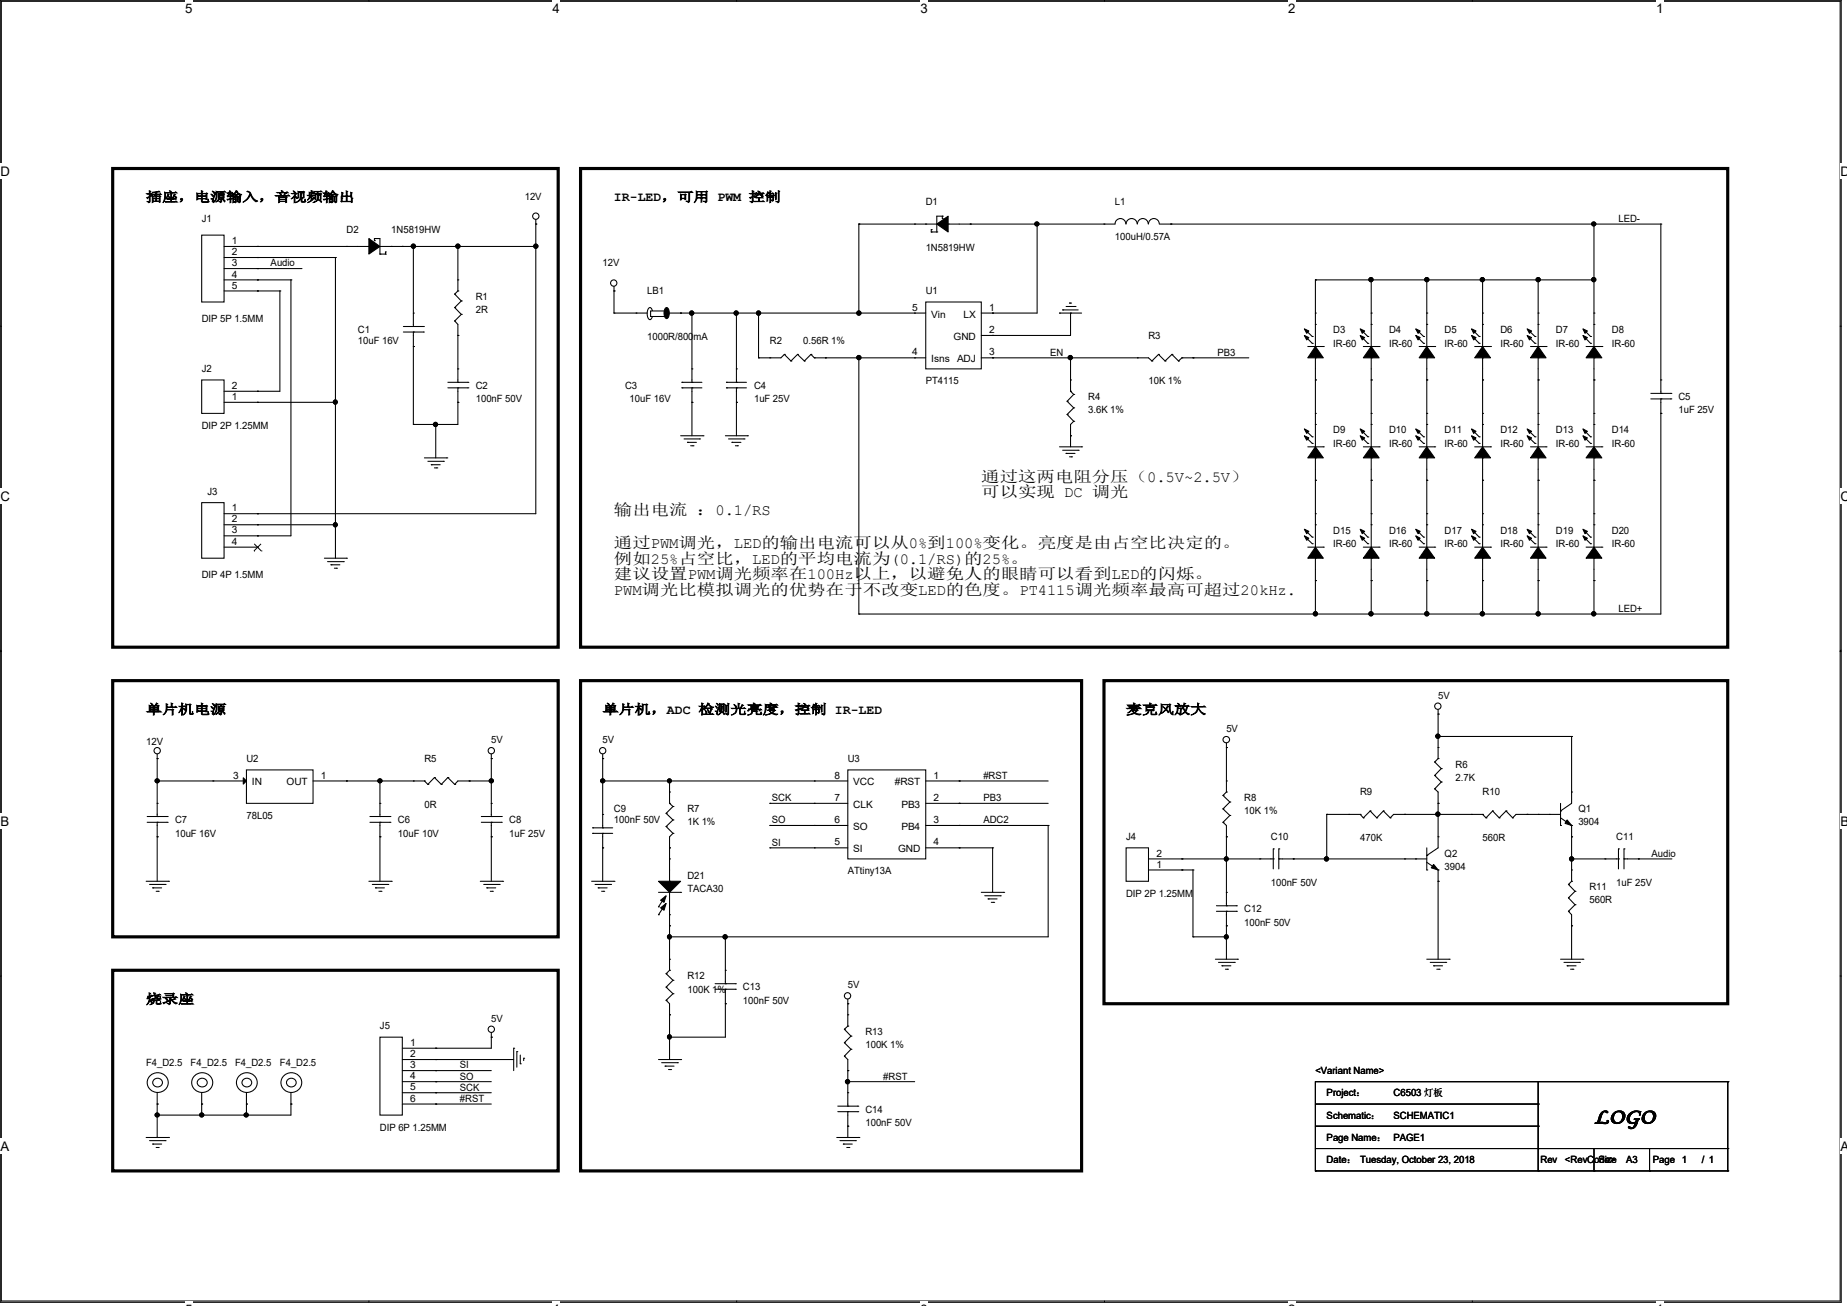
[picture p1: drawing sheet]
<svg xmlns="http://www.w3.org/2000/svg" width="594mm" height="420mm" viewBox="0 0 594 420" stroke-linecap="round" stroke-linejoin="round" font-family="sans-serif">
<defs><g id="words">
<text font-size="6.8" x="512.6" y="361.2">LOGO</text>
<g font-size="5">
<text x="315.6" y="154.9">通过这两电阻分压（0.5V~2.5V）</text>
<text x="315.6" y="159.8">可以实现 DC 调光</text>
<text x="197.4" y="165.6">输出电流 ：0.1/RS</text>
<text x="197.4" y="176.3">通过PWM调光，LED的输出电流可以从0%到100%变化。亮度是由占空比决定的。</text>
<text x="197.4" y="181.3">例如25%占空比，LED的平均电流为(0.1/RS)的25%。</text>
<text x="197.4" y="191.3">PWM调光比模拟调光的优势在于不改变LED的色度。PT4115调光频率最高可超过20kHz.</text>
<text x="197.4" y="186.3">建议设置PWM调光频率在100Hz以上，以避免人的眼睛可以看到LED的闪烁。</text>
</g>
<g font-size="4.2">
<text x="59.5" y="4.1">5</text>
<text x="177.7" y="4.1">4</text>
<text x="296" y="4.1">3</text>
<text x="414.3" y="4.1">2</text>
<text x="532.6" y="4.1">1</text>
<text x=".2" y="56.6">D</text>
<text x="591.8" y="56.6">D</text>
<text x="47" y="64.8">插座，电源输入，音视频输出</text>
<text x="197.4" y="64.8">IR-LED，可用 PWM 控制</text>
<text x=".2" y="161">C</text>
<text x="591.8" y="161">C</text>
<text x="47" y="229.5">单片机电源</text>
<text x="193.8" y="229.5">单片机，ADC 检测光亮度，控制 IR-LED</text>
<text x="362.1" y="229.5">麦克风放大</text>
<text x=".2" y="265.5">B</text>
<text x="591.8" y="265.5">B</text>
<text x="47" y="322.7">烧录座</text>
<text x=".2" y="370">A</text>
<text x="591.8" y="370">A</text>
</g>
<g font-size="3.2">
<text x="168.7" y="64.2">12V</text>
<text x="297.7" y="66">D1</text>
<text x="358.5" y="66">L1</text>
<text x="64.9" y="71.4">J1</text>
<text x="520.4" y="71.4">LED-</text>
<text x="111.4" y="74.9">D2</text>
<text x="125.8" y="74.9">1N5819HW</text>
<text x="358.5" y="77">100uH/0.57A</text>
<text x="74.6" y="78.5">1</text>
<text x="74.6" y="82">2</text>
<text x="297.7" y="80.7">1N5819HW</text>
<text x="74.6" y="85.6">3</text>
<text x="74.6" y="89.2">4</text>
<text x="87" y="85.7">Audio</text>
<text x="193.8" y="85.7">12V</text>
<text x="74.6" y="92.8">5</text>
<text x="208.1" y="94.7">LB1</text>
<text x="297.7" y="94.7">U1</text>
<text x="153" y="96.4">R1</text>
<text x="153" y="100.8">2R</text>
<text x="293.4" y="99.9">5</text>
<text x="318.1" y="99.9">1</text>
<text x="64.9" y="103.5">DIP 5P 1.5MM</text>
<text x="115.1" y="107.2">C1</text>
<text x="299.5" y="102.1">Vin</text>
<text x="309.9" y="102.1">LX</text>
<text x="318.1" y="107.1">2</text>
<text x="428.7" y="107.2">D3</text>
<text x="446.7" y="107.2">D4</text>
<text x="464.5" y="107.2">D5</text>
<text x="482.5" y="107.2">D6</text>
<text x="500.4" y="107.2">D7</text>
<text x="518.3" y="107.2">D8</text>
<text x="115.1" y="110.7">10uF 16V</text>
<text x="208.1" y="109.3">1000R/800mA</text>
<text x="247.6" y="110.7">R2</text>
<text x="258.3" y="110.7">0.56R 1%</text>
<text x="306.7" y="109.3">GND</text>
<text x="369.3" y="109">R3</text>
<text x="428.7" y="111.4">IR-60</text>
<text x="446.7" y="111.4">IR-60</text>
<text x="464.5" y="111.4">IR-60</text>
<text x="482.5" y="111.4">IR-60</text>
<text x="500.4" y="111.4">IR-60</text>
<text x="518.3" y="111.4">IR-60</text>
<text x="64.9" y="119.7">J2</text>
<text x="293.4" y="114.3">4</text>
<text x="299.5" y="116.5">Isns</text>
<text x="307.8" y="116.5">ADJ</text>
<text x="318.1" y="114.3">3</text>
<text x="337.7" y="114.4">EN</text>
<text x="391.5" y="114.4">PB3</text>
<text x="74.6" y="125.1">2</text>
<text x="153" y="125.1">C2</text>
<text x="201" y="125.1">C3</text>
<text x="242.5" y="125.1">C4</text>
<text x="297.7" y="123.6">PT4115</text>
<text x="369.3" y="123.6">10K 1%</text>
<text x="74.6" y="128.6">1</text>
<text x="153" y="129.4">100nF 50V</text>
<text x="202.4" y="129.4">10uF 16V</text>
<text x="242.5" y="129.4">1uF 25V</text>
<text x="349.9" y="128.7">R4</text>
<text x="539.7" y="128.7">C5</text>
<text x="64.9" y="137.9">DIP 2P 1.25MM</text>
<text x="349.9" y="132.9">3.6K 1%</text>
<text x="539.7" y="132.9">1uF 25V</text>
<text x="428.7" y="139.4">D9</text>
<text x="428.7" y="143.7">IR-60</text>
<text x="446.7" y="139.4">D10</text>
<text x="446.7" y="143.7">IR-60</text>
<text x="464.5" y="139.4">D11</text>
<text x="464.5" y="143.7">IR-60</text>
<text x="482.5" y="139.4">D12</text>
<text x="482.5" y="143.7">IR-60</text>
<text x="500.4" y="139.4">D13</text>
<text x="500.4" y="143.7">IR-60</text>
<text x="518.3" y="139.4">D14</text>
<text x="518.3" y="143.7">IR-60</text>
<text x="66.7" y="159.1">J3</text>
<text x="74.6" y="164.4">1</text>
<text x="74.6" y="168">2</text>
<text x="74.6" y="171.5">3</text>
<text x="428.7" y="171.6">D15</text>
<text x="446.7" y="171.6">D16</text>
<text x="464.5" y="171.6">D17</text>
<text x="482.5" y="171.6">D18</text>
<text x="500.4" y="171.6">D19</text>
<text x="518.3" y="171.6">D20</text>
<text x="74.6" y="175.2">4</text>
<text x="428.7" y="175.9">IR-60</text>
<text x="446.7" y="175.9">IR-60</text>
<text x="464.5" y="175.9">IR-60</text>
<text x="482.5" y="175.9">IR-60</text>
<text x="500.4" y="175.9">IR-60</text>
<text x="518.3" y="175.9">IR-60</text>
<text x="64.9" y="185.9">DIP 4P 1.5MM</text>
<text x="520.4" y="196.8">LED+</text>
<text x="462.4" y="224.6">5V</text>
<text x="47" y="239.7">12V</text>
<text x="158" y="238.9">5V</text>
<text x="193.8" y="238.9">5V</text>
<text x="394.4" y="235.4">5V</text>
<text x="79.2" y="245">U2</text>
<text x="136.5" y="245">R5</text>
<text x="272.6" y="245">U3</text>
<text x="74.9" y="250.4">3</text>
<text x="103.2" y="250.4">1</text>
<text x="268.3" y="250.4">8</text>
<text x="300.2" y="250.4">1</text>
<text x="316.2" y="250.4">#RST</text>
<text x="468.1" y="246.8">R6</text>
<text x="468.1" y="251.1">2.7K</text>
<text x="81" y="252.6">IN</text>
<text x="92.1" y="252.6">OUT</text>
<text x="248.2" y="257.6">SCK</text>
<text x="268.3" y="257.6">7</text>
<text x="274.4" y="252.6">VCC</text>
<text x="287.8" y="252.6">#RST</text>
<text x="300.2" y="257.6">2</text>
<text x="316.2" y="257.6">PB3</text>
<text x="400.1" y="257.6">R8</text>
<text x="437.4" y="255.8">R9</text>
<text x="476.7" y="255.8">R10</text>
<text x="79.2" y="263.3">78L05</text>
<text x="136.5" y="259.8">0R</text>
<text x="197.4" y="261.2">C9</text>
<text x="221.1" y="261.2">R7</text>
<text x="274.4" y="259.8">CLK</text>
<text x="289.9" y="259.8">PB3</text>
<text x="400.1" y="261.9">10K 1%</text>
<text x="507.5" y="261.2">Q1</text>
<text x="56.3" y="264.8">C7</text>
<text x="56.3" y="269.1">10uF 16V</text>
<text x="127.9" y="264.8">C6</text>
<text x="127.9" y="269.1">10uF 10V</text>
<text x="163.7" y="264.8">C8</text>
<text x="163.7" y="269.1">1uF 25V</text>
<text x="197.4" y="264.8">100nF 50V</text>
<text x="221.1" y="265.4">1K 1%</text>
<text x="248.2" y="264.8">SO</text>
<text x="268.3" y="264.7">6</text>
<text x="274.4" y="266.9">SO</text>
<text x="289.9" y="266.9">PB4</text>
<text x="300.2" y="264.7">3</text>
<text x="316.2" y="264.8">ADC2</text>
<text x="507.5" y="265.4">3904</text>
<text x="248.2" y="271.9">SI</text>
<text x="268.3" y="271.9">5</text>
<text x="274.4" y="274.1">SI</text>
<text x="288.8" y="274.1">GND</text>
<text x="300.2" y="271.9">4</text>
<text x="362.1" y="270.1">J4</text>
<text x="371.8" y="275.4">2</text>
<text x="408.7" y="270.1">C10</text>
<text x="437.4" y="270.5">470K</text>
<text x="464.5" y="275.5">Q2</text>
<text x="476.7" y="270.5">560R</text>
<text x="519.7" y="270.1">C11</text>
<text x="531.1" y="275.5">Audio</text>
<text x="272.6" y="281.2">ATtiny13A</text>
<text x="371.8" y="279">1</text>
<text x="464.5" y="279.8">3904</text>
<text x="221.1" y="282.6">D21</text>
<text x="221.1" y="286.9">TACA30</text>
<text x="408.7" y="284.8">100nF 50V</text>
<text x="511.1" y="286.3">R11</text>
<text x="519.7" y="284.8">1uF 25V</text>
<text x="362.1" y="288.4">DIP 2P 1.25MM</text>
<text x="400.1" y="293.4">C12</text>
<text x="511.1" y="290.5">560R</text>
<text x="400.1" y="297.7">100nF 50V</text>
<text x="221.1" y="314.9">R12</text>
<text x="272.6" y="317.8">5V</text>
<text x="221.1" y="319.2">100K 1%</text>
<text x="238.9" y="318.4">C13</text>
<text x="238.9" y="322.7">100nF 50V</text>
<text x="158" y="328.5">5V</text>
<text x="122.2" y="331">J5</text>
<text x="278.3" y="332.8">R13</text>
<text x="131.9" y="336.3">1</text>
<text x="131.9" y="339.9">2</text>
<text x="278.3" y="337.1">100K 1%</text>
<text x="47" y="342.8">F4_D2.5</text>
<text x="61.3" y="342.8">F4_D2.5</text>
<text x="75.6" y="342.8">F4_D2.5</text>
<text x="90" y="342.8">F4_D2.5</text>
<text x="131.9" y="343.5">3</text>
<text x="131.9" y="347">4</text>
<text x="147.9" y="343.6">SI</text>
<text x="147.9" y="347.1">SO</text>
<text x="284" y="347.1">#RST</text>
<text x="423" y="345.4">&lt;Variant Name&gt;</text>
<text x="131.9" y="350.6">5</text>
<text x="147.9" y="350.7">SCK</text>
<text x="426.6" y="352.5">Project：</text>
<text x="448.1" y="352.5">C6503 灯板</text>
<text x="131.9" y="354.2">6</text>
<text x="147.9" y="354.3">#RST</text>
<text x="278.3" y="357.9">C14</text>
<text x="426.6" y="359.7">Schematic：</text>
<text x="448.1" y="359.7">SCHEMATIC1</text>
<text x="122.2" y="363.6">DIP 6P 1.25MM</text>
<text x="278.3" y="362.1">100nF 50V</text>
<text x="426.6" y="366.8">Page Name：</text>
<text x="448.1" y="366.8">PAGE1</text>
<text x="426.6" y="374">Date： Tuesday, October 23, 2018</text>
<text x="495.4" y="374">Rev</text>
<text x="503.2" y="374">&lt;RevCode&gt;</text>
<text x="514" y="374">Size</text>
<text x="523" y="374">A3</text>
<text x="531.5" y="374">Page 1</text>
<text x="547.3" y="374">/ 1</text>
</g>
</g></defs>
<path d="M.1 .1h592v418.7h-592zM.4 .4h591.3v417.9h-591.3z" fill="none" stroke="#000" stroke-width=".34"/>
<g fill="#fff">
<path d="M59.5 .3h2.4v4.8h-2.4z"/>
<path d="M59.5 418.5h2.4v1.5h-2.4z"/>
</g>
<path d="M118.6 .1v.3M118.6 418.3v.4" fill="none" stroke="#000" stroke-width=".34"/>
<g fill="#fff">
<path d="M177.7 .3h2.4v4.8h-2.4z"/>
<path d="M177.7 418.5h2.4v1.5h-2.4z"/>
</g>
<path d="M236.9 .1v.3M236.9 418.3v.4" fill="none" stroke="#000" stroke-width=".34"/>
<g fill="#fff">
<path d="M296 .3h2.4v4.8h-2.4z"/>
<path d="M296 418.5h2.4v1.5h-2.4z"/>
</g>
<path d="M355.2 .1v.3M355.2 418.3v.4" fill="none" stroke="#000" stroke-width=".34"/>
<g fill="#fff">
<path d="M414.3 .3h2.3v4.8h-2.3z"/>
<path d="M414.3 418.5h2.3v1.5h-2.3z"/>
</g>
<path d="M473.5 .1v.3M473.5 418.3v.4" fill="none" stroke="#000" stroke-width=".34"/>
<g fill="#fff">
<path d="M532.6 .3h2.3v4.8h-2.3z"/>
<path d="M532.6 418.5h2.3v1.5h-2.3z"/>
<path d="M.2 52.7h3v4.8h-3z"/>
<path d="M591.8 52.7h2.2v4.8h-2.2z"/>
<path d="M.2 157.1h3v4.9h-3z"/>
<path d="M591.8 157.1h2.2v4.9h-2.2z"/>
</g>
<path d="M.1 104.9h.3M591.7 104.9h.4" fill="none" stroke="#000" stroke-width=".34"/>
<g fill="#fff">
<path d="M.2 261.6h2.8v4.8h-2.8z"/>
<path d="M591.8 261.6h2.2v4.8h-2.2z"/>
</g>
<path d="M.1 209.4h.3M591.7 209.4h.4" fill="none" stroke="#000" stroke-width=".34"/>
<path d="M.3 209.2l.1 .2-.1 .1zM591.7 209.4l.2-.2v.3z" fill="#000" stroke="#000" stroke-width=".32"/>
<g fill="#fff">
<path d="M.2 366.1h2.8v4.8h-2.8z"/>
<path d="M591.8 366.1h2.2v4.8h-2.2z"/>
</g>
<g fill="none" stroke="#000" stroke-width=".34">
<path d="M172.3 70.6v1.5M294.1 72.1h7.1M303 70.3v-.8h-1.8v5.1h-1.7v-.8M304.9 72.1h7.1M362 72a1.74 1.74 0 0 0-1.7-1.7 1.74 1.74 0 0 0-1.7 1.7l-3.6 .1M362.1 72a1.78 1.78 0 0 1 1.8-1.7 1.78 1.78 0 0 1 1.8 1.7M365.8 72a1.74 1.74 0 0 1 1.7-1.7 1.74 1.74 0 0 1 1.7 1.7M369.3 72a1.74 1.74 0 0 1 1.8-1.7 1.74 1.74 0 0 1 1.7 1.7M372.9 72.1h3.6M147.2 90v3.6l-1 1 2.1 2.2-2.1 2.1 2.1 2.2-2.1 2.1 1 1.1v3.6M197.4 92.1v1.5M208.7 99l.3-.1a2.58 2.58 0 0 1 0 3.9 2.68 2.68 0 0 1-.3-3.8z"/>
<path d="M341.7 99.7h5M342.8 98.6h2.9M343.9 97.5h.7M236.8 118.6v4.3M247.6 115.1h3.5l1.1-1.1 2.1 2.1 2.2-2.1 2.2 2.1 2.1-2.1 1.1 1.1h3.5M340.7 100.7h7.1M419.8 108.2l2.2 2.2M419.8 106.1l2.2 2.1M420.5 111.4h5M423 100.7v10.7M423 115.1v7.1M491.4 108.2l2.2 2.2"/>
<path d="M491.4 106.1l2.2 2.1M492.2 111.4h5M494.6 100.7v10.7M494.6 115.1v7.1M509.4 108.2l2.1 2.2M509.4 106.1l2.1 2.1M510 111.4h5.1M512.6 100.7v10.7M512.6 115.1v7.1M64.9 122.2h7.2v10.7h-7.2zM72.1 129.4h10.7M72.1 125.8h10.7"/>
<path d="M233.6 124.7h6.4M233.6 122.9h6.4M236.8 124.7v4.7M419.8 138.3l2.2 2.2M423 132.9v10.8M491.4 138.3l2.2 2.2M494.6 132.9v10.8M136.5 147.2h7.2M137.6 148.3h5M138.7 149.4h2.9M139.7 150.5h.8M218.9 140.1h7.2"/>
<path d="M220 141.1h5M221.1 142.2h2.8M222.1 143.3h.7M233.3 140.1h7.1M234.3 141.1h5M235.4 142.2h2.9M236.5 143.3h.7M340.7 143.7h7.1M341.7 144.8h5M342.8 145.8h2.9M343.9 146.9h.7M419.8 140.5l2.2 2.1"/>
<path d="M420.5 143.7h5M423 147.2v7.2M491.4 140.5l2.2 2.1M492.2 143.7h5M494.6 147.2v7.2M104.3 179.5h7.1M419.8 172.7l2.2 2.1M419.8 170.5l2.2 2.2M420.5 175.9h5M423 165.2v10.7M423 179.5v7.2M473.5 172.7l2.2 2.1"/>
<path d="M473.5 170.5l2.2 2.2M474.2 175.9h5.1M476.8 165.2v10.7M476.8 179.5v7.2M105.3 180.6h5.1M106.4 181.6h2.9M107.5 182.7h.7M394.4 238.9v1.5M462.4 228.2v1.4M50.5 242.5v1.4M50.5 258.3v4.3M158 242.5v1.4"/>
<path d="M158 258.3v4.3M193.8 242.5v1.4M261.9 251.1h10.7M261.9 258.3h10.7M272.6 247.6h25.1v28.6h-25.1zM297.7 251.1h10.7M297.7 258.3h10.7M47.3 264.4h6.5M47.3 262.6h6.5M50.5 264.4v4.7M154.8 264.4h6.4M154.8 262.6h6.4"/>
<path d="M158 264.4v4.7M261.9 265.4h10.7M261.9 272.6h10.7M297.7 265.4h10.7M297.7 272.6h10.7M405.1 276.2h4.3M409.4 273v6.4M411.2 276.2h4.7M411.2 273v6.4M47 283.4h7.2M48.1 284.4h5M49.1 285.5h2.9"/>
<path d="M50.2 286.6h.7M118.6 283.4h7.2M119.7 284.4h5M120.7 285.5h2.9M121.8 286.6h.7M154.4 283.4h7.2M155.5 284.4h5M156.5 285.5h2.9M157.6 286.6h.7M190.2 283.4h7.2M191.3 284.4h5M192.4 285.5h2.8"/>
<path d="M193.5 286.6h.6M315.6 286.9h7.1M316.7 288h4.9M317.8 289.1h2.8M318.8 290.2h.7M.1 313.9h.3M390.8 308.4h7.1M391.8 309.5h5.1M392.9 310.6h2.9M394 311.7h.7M458.8 308.4h7.2M459.9 309.5h5"/>
<path d="M461 310.6h2.9M462 311.7h.8M501.8 308.4h7.2M502.9 309.5h5M503.9 310.6h2.9M505 311.7h.8M591.7 313.9h.4M158 332.1v1.4M165.2 337.1v7.2M166.2 338.2v5M167.3 339.3v2.8M272.6 321.3v1.4"/>
<path d="M62.6 345.9a3.3 3.3 0 0 1 5.3 .5 3.3 3.3 0 0 1-2.2 4.8 3.2 3.2 0 0 1-3.6-1.5 3.2 3.2 0 0 1 .5-3.8zM63.7 347.3a1.5 1.5 0 0 1 2.3-.3 1.5 1.5 0 0 1 0 2.2 1.51 1.51 0 0 1-2 0 1.51 1.51 0 0 1-.3-1.9zM64.9 351.4v3.6M168.4 340.3v.7M211.8 340.7h7.1M212.8 341.7h5M213.9 342.8h2.8M215 343.9h.6M423 347.8h132.6v28.7h-132.6zM423 355h71.6M494.6 347.8v28.7M47 365.8h7.2"/>
<path d="M48.1 366.8h5M49.1 367.9h2.9M50.2 369h.7M269.1 365.8h7.1M270.1 366.8h5M271.2 367.9h2.9M272.3 369h.7M423 369.3h132.6M423 362.1h71.6M512.6 369.3v7.2M530.4 369.3v7.2"/>
<circle cx="172.3" cy="69.5" r="1.02"/>
<circle cx="197.4" cy="91" r="1.02"/>
<circle cx="394.4" cy="237.8" r="1.04"/>
<circle cx="462.4" cy="227.1" r="1.02"/>
<circle cx="50.5" cy="241.4" r="1.02"/>
<circle cx="158" cy="241.4" r="1.02"/>
<circle cx="193.8" cy="241.4" r="1.02"/>
<circle cx="158" cy="331" r="1.02"/>
<circle cx="272.5" cy="320.2" r="1.02"/>
</g>
<path d="M36.2 54.2h143.3v153.9h-143.3zM186.7 54.2h368.9v153.9h-368.9zM36.2 218.9h143.3v82.3h-143.3zM186.7 218.9h161.1v157.6h-161.1zM355 218.9h200.6v103.8h-200.6zM36.2 312h143.3v64.5h-143.3z" fill="none" stroke="#000" stroke-width="1"/>
<g fill="#000">
<circle cx="172.3" cy="72.1" r=".17"/>
<circle cx="294.1" cy="72.1" r=".17"/>
<circle cx="297.7" cy="72.1" r=".17"/>
<circle cx="299.5" cy="73.8" r=".17"/>
<circle cx="299.5" cy="74.6" r=".17"/>
<circle cx="301.2" cy="74.6" r=".17"/>
<circle cx="303" cy="69.5" r=".17"/>
<circle cx="303" cy="70.3" r=".17"/>
<circle cx="304.9" cy="72.1" r=".17"/>
<circle cx="312" cy="72.1" r=".17"/>
<circle cx="355" cy="72.1" r=".17"/>
<circle cx="376.5" cy="72.1" r=".17"/>
<circle cx="146.2" cy="98.9" r=".17"/>
<circle cx="146.2" cy="94.6" r=".17"/>
<circle cx="147.2" cy="93.6" r=".17"/>
<circle cx="147.2" cy="90" r=".17"/>
<circle cx="148.3" cy="96.8" r=".17"/>
<circle cx="197.4" cy="93.6" r=".17"/>
<circle cx="341.7" cy="99.7" r=".17"/>
<circle cx="343.9" cy="97.5" r=".17"/>
<circle cx="345.7" cy="98.6" r=".17"/>
<circle cx="146.2" cy="103.2" r=".17"/>
<circle cx="147.2" cy="107.9" r=".17"/>
<circle cx="148.3" cy="101.1" r=".17"/>
<circle cx="236.8" cy="118.6" r=".17"/>
<circle cx="247.6" cy="115.1" r=".17"/>
<circle cx="252.2" cy="114" r=".17"/>
<circle cx="254.3" cy="116.1" r=".17"/>
<circle cx="256.5" cy="114" r=".17"/>
<circle cx="258.7" cy="116.1" r=".17"/>
<circle cx="260.8" cy="114" r=".17"/>
<circle cx="261.9" cy="115.1" r=".17"/>
<circle cx="265.4" cy="115.1" r=".17"/>
<circle cx="340.7" cy="100.7" r=".17"/>
<circle cx="422" cy="108.2" r=".17"/>
<circle cx="422" cy="110.4" r=".17"/>
<circle cx="423" cy="100.7" r=".17"/>
<circle cx="423" cy="115.1" r=".17"/>
<circle cx="423" cy="104.3" r=".17"/>
<circle cx="425.5" cy="111.4" r=".17"/>
<circle cx="493.6" cy="108.2" r=".17"/>
<circle cx="493.6" cy="110.4" r=".17"/>
<circle cx="494.6" cy="115.1" r=".17"/>
<circle cx="494.6" cy="104.3" r=".17"/>
<circle cx="494.6" cy="100.7" r=".17"/>
<circle cx="497.2" cy="111.4" r=".17"/>
<circle cx="511.5" cy="110.4" r=".17"/>
<circle cx="511.5" cy="108.2" r=".17"/>
<circle cx="512.6" cy="115.1" r=".17"/>
<circle cx="512.6" cy="100.7" r=".17"/>
<circle cx="512.6" cy="104.3" r=".17"/>
<circle cx="515.1" cy="111.4" r=".17"/>
<circle cx="82.8" cy="125.8" r=".17"/>
<circle cx="82.8" cy="129.4" r=".17"/>
<circle cx="233.6" cy="122.9" r=".17"/>
<circle cx="233.6" cy="124.7" r=".17"/>
<circle cx="236.8" cy="124.7" r=".17"/>
<circle cx="236.8" cy="129.4" r=".17"/>
<circle cx="236.8" cy="122.9" r=".17"/>
<circle cx="423" cy="122.2" r=".17"/>
<circle cx="423" cy="136.5" r=".17"/>
<circle cx="423" cy="132.9" r=".17"/>
<circle cx="494.6" cy="122.2" r=".17"/>
<circle cx="494.6" cy="136.5" r=".17"/>
<circle cx="494.6" cy="132.9" r=".17"/>
<circle cx="512.6" cy="122.2" r=".17"/>
<circle cx="138.7" cy="149.4" r=".17"/>
<circle cx="140.5" cy="150.5" r=".17"/>
<circle cx="142.6" cy="148.3" r=".17"/>
<circle cx="143.7" cy="147.2" r=".17"/>
<circle cx="221.1" cy="142.2" r=".17"/>
<circle cx="222.8" cy="143.3" r=".17"/>
<circle cx="225" cy="141.1" r=".17"/>
<circle cx="226.1" cy="140.1" r=".17"/>
<circle cx="235.4" cy="142.2" r=".17"/>
<circle cx="237.2" cy="143.3" r=".17"/>
<circle cx="239.3" cy="141.1" r=".17"/>
<circle cx="240.4" cy="140.1" r=".17"/>
<circle cx="342.8" cy="145.8" r=".17"/>
<circle cx="344.6" cy="146.9" r=".17"/>
<circle cx="346.7" cy="144.8" r=".17"/>
<circle cx="347.8" cy="143.7" r=".17"/>
<circle cx="422" cy="142.6" r=".17"/>
<circle cx="422" cy="140.5" r=".17"/>
<circle cx="423" cy="147.2" r=".17"/>
<circle cx="423" cy="154.4" r=".17"/>
<circle cx="425.5" cy="143.7" r=".17"/>
<circle cx="493.6" cy="142.6" r=".17"/>
<circle cx="493.6" cy="140.5" r=".17"/>
<circle cx="494.6" cy="147.2" r=".17"/>
<circle cx="494.6" cy="154.4" r=".17"/>
<circle cx="497.2" cy="143.7" r=".17"/>
<circle cx="111.4" cy="179.5" r=".17"/>
<circle cx="422" cy="174.8" r=".17"/>
<circle cx="422" cy="172.7" r=".17"/>
<circle cx="423" cy="165.2" r=".17"/>
<circle cx="423" cy="179.5" r=".17"/>
<circle cx="423" cy="168.7" r=".17"/>
<circle cx="425.5" cy="175.9" r=".17"/>
<circle cx="475.7" cy="172.7" r=".17"/>
<circle cx="475.7" cy="174.8" r=".17"/>
<circle cx="476.8" cy="165.2" r=".17"/>
<circle cx="476.8" cy="179.5" r=".17"/>
<circle cx="476.8" cy="168.7" r=".17"/>
<circle cx="479.3" cy="175.9" r=".17"/>
<circle cx="106.4" cy="181.6" r=".17"/>
<circle cx="108.2" cy="182.7" r=".17"/>
<circle cx="110.4" cy="180.6" r=".17"/>
<circle cx="423" cy="186.7" r=".17"/>
<circle cx="476.8" cy="186.7" r=".17"/>
<circle cx="462.4" cy="229.6" r=".17"/>
<circle cx="50.5" cy="243.9" r=".17"/>
<circle cx="50.5" cy="258.3" r=".17"/>
<circle cx="158" cy="258.3" r=".17"/>
<circle cx="158" cy="243.9" r=".17"/>
<circle cx="193.8" cy="243.9" r=".17"/>
<circle cx="261.9" cy="251.1" r=".17"/>
<circle cx="261.9" cy="258.3" r=".17"/>
<circle cx="308.4" cy="258.3" r=".17"/>
<circle cx="308.4" cy="251.1" r=".17"/>
<circle cx="394.4" cy="240.4" r=".17"/>
<circle cx="50.5" cy="264.4" r=".17"/>
<circle cx="50.5" cy="269.1" r=".17"/>
<circle cx="50.5" cy="262.6" r=".17"/>
<circle cx="53.8" cy="264.4" r=".17"/>
<circle cx="53.8" cy="262.6" r=".17"/>
<circle cx="158" cy="264.4" r=".17"/>
<circle cx="158" cy="262.6" r=".17"/>
<circle cx="158" cy="269.1" r=".17"/>
<circle cx="161.2" cy="264.4" r=".17"/>
<circle cx="161.2" cy="262.6" r=".17"/>
<circle cx="261.9" cy="265.4" r=".17"/>
<circle cx="261.9" cy="272.6" r=".17"/>
<circle cx="308.4" cy="265.4" r=".17"/>
<circle cx="308.4" cy="272.6" r=".17"/>
<circle cx="405.1" cy="276.2" r=".17"/>
<circle cx="409.4" cy="273" r=".17"/>
<circle cx="409.4" cy="276.2" r=".17"/>
<circle cx="411.2" cy="273" r=".17"/>
<circle cx="411.2" cy="276.2" r=".17"/>
<circle cx="415.9" cy="276.2" r=".17"/>
<circle cx="49.1" cy="285.5" r=".17"/>
<circle cx="50.9" cy="286.6" r=".17"/>
<circle cx="53.1" cy="284.4" r=".17"/>
<circle cx="54.2" cy="283.4" r=".17"/>
<circle cx="120.7" cy="285.5" r=".17"/>
<circle cx="122.5" cy="286.6" r=".17"/>
<circle cx="124.7" cy="284.4" r=".17"/>
<circle cx="125.8" cy="283.4" r=".17"/>
<circle cx="156.5" cy="285.5" r=".17"/>
<circle cx="158.3" cy="286.6" r=".17"/>
<circle cx="160.5" cy="284.4" r=".17"/>
<circle cx="161.6" cy="283.4" r=".17"/>
<circle cx="192.4" cy="285.5" r=".17"/>
<circle cx="194.1" cy="286.6" r=".17"/>
<circle cx="196.3" cy="284.4" r=".17"/>
<circle cx="197.4" cy="283.4" r=".17"/>
<circle cx="317.8" cy="289.1" r=".17"/>
<circle cx="319.5" cy="290.2" r=".17"/>
<circle cx="321.6" cy="288" r=".17"/>
<circle cx="322.7" cy="286.9" r=".17"/>
<circle cx="392.9" cy="310.6" r=".17"/>
<circle cx="394.7" cy="311.7" r=".17"/>
<circle cx="396.9" cy="309.5" r=".17"/>
<circle cx="397.9" cy="308.4" r=".17"/>
<circle cx="461" cy="310.6" r=".17"/>
<circle cx="462.8" cy="311.7" r=".17"/>
<circle cx="464.9" cy="309.5" r=".17"/>
<circle cx="466" cy="308.4" r=".17"/>
<circle cx="503.9" cy="310.6" r=".17"/>
<circle cx="505.8" cy="311.7" r=".17"/>
<circle cx="507.9" cy="309.5" r=".17"/>
<circle cx="509" cy="308.4" r=".17"/>
<circle cx="158" cy="333.5" r=".17"/>
<circle cx="165.2" cy="337.1" r=".17"/>
<circle cx="166.2" cy="338.2" r=".17"/>
<circle cx="272.6" cy="322.7" r=".17"/>
<circle cx="64.9" cy="355" r=".17"/>
<circle cx="167.3" cy="342.1" r=".17"/>
<circle cx="168.4" cy="340.3" r=".17"/>
<circle cx="213.9" cy="342.8" r=".17"/>
<circle cx="215.6" cy="343.9" r=".17"/>
<circle cx="217.8" cy="341.7" r=".17"/>
<circle cx="218.9" cy="340.7" r=".17"/>
<circle cx="494.6" cy="355" r=".17"/>
<circle cx="555.6" cy="347.8" r=".17"/>
<circle cx="49.1" cy="367.9" r=".17"/>
<circle cx="50.9" cy="369" r=".17"/>
<circle cx="53.1" cy="366.8" r=".17"/>
<circle cx="54.2" cy="365.8" r=".17"/>
<circle cx="271.2" cy="367.9" r=".17"/>
<circle cx="273" cy="369" r=".17"/>
<circle cx="275.1" cy="366.8" r=".17"/>
<circle cx="276.2" cy="365.8" r=".17"/>
<circle cx="423" cy="376.5" r=".17"/>
<circle cx="494.6" cy="362.1" r=".17"/>
<circle cx="494.6" cy="376.5" r=".17"/>
<circle cx="494.6" cy="369.3" r=".17"/>
<circle cx="512.6" cy="376.5" r=".17"/>
<circle cx="530.4" cy="376.5" r=".17"/>
<circle cx="555.6" cy="376.5" r=".17"/>
<circle cx="555.6" cy="369.3" r=".17"/>
</g>
<g fill="#000" stroke="#000" stroke-width=".34">
<path d="M301.2 72.1l3.7-2.6v5.1z" fill-rule="evenodd"/>
<path d="M419.4 105.7l1.5 .7-.7 .8z" fill-rule="evenodd"/>
<path d="M419.4 107.9l1.5 .6-.7 .8z" fill-rule="evenodd"/>
<path d="M423 111.4l2.5 3.7h-5z" fill-rule="evenodd"/>
<path d="M491.1 105.7l1.4 .7-.7 .8z" fill-rule="evenodd"/>
<path d="M491.1 107.9l1.4 .6-.7 .8z" fill-rule="evenodd"/>
<path d="M494.6 111.4l2.6 3.7h-5z" fill-rule="evenodd"/>
<path d="M509 105.7l1.5 .7-.8 .8z" fill-rule="evenodd"/>
<path d="M509 107.9l1.5 .6-.8 .8z" fill-rule="evenodd"/>
<path d="M512.6 111.4l2.5 3.7h-5.1z" fill-rule="evenodd"/>
<path d="M419.4 137.9l1.5 .8-.7 .7z" fill-rule="evenodd"/>
<path d="M491.1 137.9l1.4 .8-.7 .7z" fill-rule="evenodd"/>
<path d="M419.4 140.1l1.5 .7-.7 .8z" fill-rule="evenodd"/>
<path d="M423 143.7l2.5 3.5h-5z" fill-rule="evenodd"/>
<path d="M491.1 140.1l1.4 .7-.7 .8z" fill-rule="evenodd"/>
<path d="M494.6 143.7l2.6 3.5h-5z" fill-rule="evenodd"/>
<path d="M419.4 170.2l1.5 .7-.7 .7z" fill-rule="evenodd"/>
<path d="M419.4 172.3l1.5 .8-.7 .6z" fill-rule="evenodd"/>
<path d="M423 175.9l2.5 3.6h-5z" fill-rule="evenodd"/>
<path d="M473.2 170.2l1.4 .7-.7 .7z" fill-rule="evenodd"/>
<path d="M473.2 172.3l1.4 .8-.7 .6z" fill-rule="evenodd"/>
<path d="M476.8 175.9l2.5 3.6h-5.1z" fill-rule="evenodd"/>
</g>
<path d="M209.2 100h4.7v1.8h-4.7z" fill-rule="evenodd" fill="#fff" stroke="#000" stroke-width=".34"/>
<g fill="#000" stroke="#000" stroke-width=".34">
<path d="M78.2 250.1l1 1-1 1zM461 278l1.4 1.7-2.2-.6zM503.9 263.7l1.5 1.7-2.1-.6zM211.8 283.4h7.1l-3.6 3.5zM212.4 291.9l1.8-1.4-.7 2.2zM212.4 289.5l1.8-1.5-.7 2.2z"/>
<path d="M118.6 76.7l3.6 2.5-3.6 2.5z" fill-rule="evenodd"/>
<path d="M214.1 99l.3-.1a2.29 2.29 0 0 1 0 3.5 2.38 2.38 0 0 1-.3-3.4z" fill-rule="evenodd"/>
<path d="M437.4 105.7l1.4 .7-.7 .8z" fill-rule="evenodd"/>
<path d="M437.4 107.9l1.4 .6-.7 .8z" fill-rule="evenodd"/>
<path d="M440.9 111.4l2.6 3.7h-5.1z" fill-rule="evenodd"/>
<path d="M455.3 105.7l1.4 .7-.7 .8z" fill-rule="evenodd"/>
<path d="M455.3 107.9l1.4 .6-.7 .8z" fill-rule="evenodd"/>
<path d="M458.8 111.4l2.5 3.7h-4.9z" fill-rule="evenodd"/>
<path d="M473.2 105.7l1.4 .7-.7 .8z" fill-rule="evenodd"/>
<path d="M473.2 107.9l1.4 .6-.7 .8z" fill-rule="evenodd"/>
<path d="M476.8 111.4l2.5 3.7h-5.1z" fill-rule="evenodd"/>
<path d="M437.4 137.9l1.4 .8-.7 .7z" fill-rule="evenodd"/>
<path d="M455.3 137.9l1.4 .8-.7 .7z" fill-rule="evenodd"/>
<path d="M473.2 137.9l1.4 .8-.7 .7z" fill-rule="evenodd"/>
<path d="M509 137.9l1.5 .8-.8 .7z" fill-rule="evenodd"/>
<path d="M437.4 140.1l1.4 .7-.7 .8z" fill-rule="evenodd"/>
<path d="M440.9 143.7l2.6 3.5h-5.1z" fill-rule="evenodd"/>
<path d="M455.3 140.1l1.4 .7-.7 .8z" fill-rule="evenodd"/>
<path d="M458.8 143.7l2.5 3.5h-4.9z" fill-rule="evenodd"/>
<path d="M473.2 140.1l1.4 .7-.7 .8z" fill-rule="evenodd"/>
<path d="M476.8 143.7l2.5 3.5h-5.1z" fill-rule="evenodd"/>
<path d="M509 140.1l1.5 .7-.8 .8z" fill-rule="evenodd"/>
<path d="M512.6 143.7l2.5 3.5h-5.1z" fill-rule="evenodd"/>
<path d="M437.4 170.2l1.4 .7-.7 .7z" fill-rule="evenodd"/>
<path d="M437.4 172.3l1.4 .8-.7 .6z" fill-rule="evenodd"/>
<path d="M440.9 175.9l2.6 3.6h-5.1z" fill-rule="evenodd"/>
<path d="M455.3 170.2l1.4 .7-.7 .7z" fill-rule="evenodd"/>
<path d="M455.3 172.3l1.4 .8-.7 .6z" fill-rule="evenodd"/>
<path d="M458.8 175.9l2.5 3.6h-4.9z" fill-rule="evenodd"/>
<path d="M491.1 170.2l1.4 .7-.7 .7z" fill-rule="evenodd"/>
<path d="M491.1 172.3l1.4 .8-.7 .6z" fill-rule="evenodd"/>
<path d="M494.6 175.9l2.6 3.6h-5z" fill-rule="evenodd"/>
<path d="M509 170.2l1.5 .7-.8 .7z" fill-rule="evenodd"/>
<path d="M509 172.3l1.5 .8-.8 .6z" fill-rule="evenodd"/>
<path d="M512.6 175.9l2.5 3.6h-5.1z" fill-rule="evenodd"/>
<circle cx="132.9" cy="79.2" r=".68"/>
<circle cx="147.2" cy="79.2" r=".68"/>
<circle cx="172.3" cy="79.2" r=".68"/>
<circle cx="333.4" cy="72" r=".66"/>
<circle cx="512.5" cy="72" r=".66"/>
<circle cx="440.9" cy="89.9" r=".68"/>
<circle cx="458.8" cy="89.9" r=".68"/>
<circle cx="476.7" cy="89.9" r=".68"/>
<circle cx="494.6" cy="89.9" r=".68"/>
<circle cx="512.5" cy="89.9" r=".68"/>
<circle cx="222.4" cy="100.7" r=".68"/>
<circle cx="236.7" cy="100.7" r=".68"/>
<circle cx="243.9" cy="100.7" r=".68"/>
<circle cx="276.2" cy="115" r=".68"/>
<circle cx="276.2" cy="100.7" r=".68"/>
<circle cx="344.2" cy="115" r=".68"/>
<circle cx="107.8" cy="129.3" r=".65"/>
<circle cx="140" cy="136.5" r=".68"/>
<circle cx="107.8" cy="168.7" r=".65"/>
<circle cx="423" cy="197.4" r=".68"/>
<circle cx="440.9" cy="197.4" r=".68"/>
<circle cx="458.8" cy="197.4" r=".68"/>
<circle cx="476.7" cy="197.4" r=".68"/>
<circle cx="494.6" cy="197.4" r=".68"/>
<circle cx="512.5" cy="197.4" r=".68"/>
<circle cx="462.4" cy="236.7" r=".68"/>
<circle cx="50.6" cy="251.1" r=".66"/>
<circle cx="122.2" cy="251.1" r=".66"/>
<circle cx="158" cy="251.1" r=".66"/>
<circle cx="193.8" cy="251.1" r=".66"/>
<circle cx="215.3" cy="251.1" r=".64"/>
<circle cx="394.3" cy="276.2" r=".65"/>
<circle cx="426.6" cy="276.2" r=".68"/>
<circle cx="462.4" cy="261.8" r=".68"/>
<circle cx="505.4" cy="276.2" r=".68"/>
<circle cx="215.2" cy="301.2" r=".65"/>
<circle cx="233.2" cy="301.2" r=".68"/>
<circle cx="394.3" cy="301.2" r=".65"/>
<circle cx="215.2" cy="333.4" r=".65"/>
<circle cx="50.6" cy="358.5" r=".66"/>
<circle cx="64.9" cy="358.5" r=".66"/>
<circle cx="79.2" cy="358.5" r=".66"/>
<circle cx="272.5" cy="347.8" r=".68"/>
</g>
<g fill="none" stroke="#000" stroke-width=".34">
<path d="M64.9 75.6h7.2v21.5h-7.2zM72.1 79.2h46.5M120.4 77.4v-.7h1.8v5h1.8v-.7M122.2 79.2h50.1M132.9 79.2v25.8M147.2 79.2v10.8M172.3 72.1v93.1h-100.2M294.1 72.1h-17.9v28.6M312 72.1h43M333.5 72.1v28.6h-17.9M376.5 72.1h157.6v54.4M512.6 72.1v28.6"/>
<path d="M72.1 90h21.5v82.3h-21.5M72.1 82.8h35.8v96.7M72.1 86.4h25M72.1 93.6h17.9v32.2h-7.2M197.4 93.6v7.1h10.7M297.7 97.1h17.9v21.5h-17.9zM440.9 90v21.4M458.8 90v21.4M476.8 90v21.4M494.6 90v10.7M512.6 90h-89.6v10.7M129.7 106.8h6.4"/>
<path d="M129.7 105h6.4M132.9 106.8v29.7h14.3v-11.8M147.2 107.9v15M215.3 100.7h82.4M222.5 100.7v22.2M236.8 100.7v17.9M243.9 100.7v14.4h3.7M265.4 115.1h32.3M276.2 115.1v82.3h257.9v-69.1M315.6 115.1h53.7l1.1 1 2.1-2.1 2.1 2.1 2.3-2.1 2.1 2.1 1.1-1h21.5M344.3 100.7v7.2h-28.7M344.3 115.1v10.7l1 1-2.1 2.2 2.1 2.1-2.1 2.2 2.1 2.2-1 1v7.2"/>
<path d="M437.7 108.2l2.1 2.2M437.7 106.1l2.1 2.1M438.4 111.4h5.1M440.9 115.1v28.6M455.6 108.2l2.2 2.2M455.6 106.1l2.2 2.1M456.4 111.4h4.9M458.8 115.1v28.6M473.5 108.2l2.2 2.2M473.5 106.1l2.2 2.1M474.2 111.4h5.1M476.8 115.1v28.6"/>
<path d="M82.8 129.4h25.1M140.1 136.5v10.7M144 124.7h6.5M144 122.9h6.5M219.3 124.7h6.4M219.3 122.9h6.4M222.5 124.7v15.4M236.8 129.4v10.7M423 122.2v10.7M437.7 138.3l2.1 2.2M455.6 138.3l2.2 2.2M473.5 138.3l2.2 2.2"/>
<path d="M494.6 122.2v10.7M509.4 138.3l2.1 2.2M512.6 122.2v21.5M530.9 128.3h6.4M530.9 126.5h6.4M423 154.4v10.8M437.7 140.5l2.1 2.1M438.4 143.7h5.1M440.9 147.2v28.7M455.6 140.5l2.2 2.1M456.4 143.7h4.9M458.8 147.2v28.7"/>
<path d="M473.5 140.5l2.2 2.1M474.2 143.7h5.1M476.8 147.2v18M494.6 154.4v21.5M509.4 140.5l2.1 2.1M510 143.7h5.1M512.6 147.2v28.7M64.9 161.6h7.2v17.9h-7.2zM72.1 175.9h10.7M72.1 168.7h35.8M437.7 172.7l2.1 2.1M437.7 170.5l2.1 2.2"/>
<path d="M438.4 175.9h5.1M440.9 179.5v17.9M455.6 172.7l2.2 2.1M455.6 170.5l2.2 2.2M456.4 175.9h4.9M458.8 179.5v17.9M491.4 172.7l2.2 2.1M491.4 170.5l2.2 2.2M492.2 175.9h5M494.6 179.5v17.9M509.4 172.7l2.1 2.1M509.4 170.5l2.1 2.2"/>
<path d="M510 175.9h5.1M512.6 179.5v17.9M423 186.7v10.7M476.8 186.7v10.7M462.4 229.6v14.3l-1.1 1.1 2.2 2.1-2.2 2.2 2.2 2.2-2.2 2.2 1.1 1v17.9l-3.6 2.5M462.4 236.8h43v21.5l-3.6 2.5M50.5 243.9v14.4M50.5 251.1h28.7M79.2 247.6h21.5v10.7h-21.5zM100.7 251.1h35.8l1.1 1.1 2.1-2.2 2.2 2.2 2.1-2.2 2.2 2.2 1-1.1h10.8M122.2 251.1v11.5M158 243.9v14.4"/>
<path d="M193.8 243.9v22.3M193.8 251.1h68.1M215.3 251.1v7.2l1.1 1-2.2 2.2 2.2 2.2-2.2 2.1 2.2 2.2-1.1 1.1v14.3M247.6 258.3h14.3M308.4 251.1h28.7M308.4 258.3h28.7M394.4 240.4v14.3l-1.1 1.1 2.2 2.1-2.2 2.2 2.2 2.1-2.2 2.2 1.1 1v25.9M501.8 258.3v7.1M50.5 269.1v14.3M119 264.4h6.4M119 262.6h6.4M122.2 264.4v19"/>
<path d="M158 269.1v14.3M190.6 268h6.4M190.6 266.2h6.4M193.8 268v15.4M247.6 265.4h14.3M247.6 272.6h14.3M308.4 265.4h28.7v35.8h-121.8M308.4 272.6h10.8v14.3M362.1 272.6h7.2v10.8h-7.2zM369.3 276.2h35.8M369.3 279.7h14.3v21.5h10.8M415.9 276.2h42.9"/>
<path d="M458.8 277.3l3.6 2.4v28.7M458.8 272.6v7.1M501.8 261.9h-14.3l-1.1 1.1-2.1-2.2-2.2 2.2-2.1-2.2-2.1 2.2-1.1-1.1h-28.7l-1.1 1.1-2.2-2.2-2.1 2.2-2.1-2.2-2.2 2.2-1-1.1h-10.8v14.3M501.8 263l3.6 2.4v18l-1 1 2.1 2.2-2.1 2.1 2.1 2.2-2.1 2.1 1 1.1v14.3M505.4 276.2h15M520.4 273v6.4M522.2 276.2h15.4M522.2 273v6.4M211.8 286.9h7.1M213.9 290.9l-2.1 3.2M213.9 288.4l-2.1 3.2M215.3 286.9v25.1l-1.1 1.1 2.2 2.1-2.2 2.2 2.2 2.1-2.2 2.1 1.1 1.1v18"/>
<path d="M391.2 293h6.4M391.2 291.3h6.4M394.4 293v15.4M230 318.1h6.5M230 316.3h6.5M233.3 301.2v15.1M233.3 318.1v15.4h-18M122.2 333.5h7.2v25.1h-7.2zM158 333.5v3.6h-28.6M272.6 322.7v7.2l-1.1 1.1 2.1 2.2-2.1 2.1 2.1 2.1-2.1 2.2 1.1 1.1v15M48.3 345.9a3.3 3.3 0 0 1 5.3 .5 3.3 3.3 0 0 1-2.2 4.8 3.2 3.2 0 0 1-3.6-1.5 3.2 3.2 0 0 1 .5-3.8zM49.4 347.3a1.54 1.54 0 0 1 2.3-.4 1.54 1.54 0 0 1 0 2.4 1.54 1.54 0 0 1-2.3-.4 1.27 1.27 0 0 1 0-1.6z"/>
<path d="M50.5 351.4v14.4M64.9 355v3.6M77 345.9a3.3 3.3 0 0 1 4.7-.2 3.3 3.3 0 0 1 0 4.8 3.3 3.3 0 0 1-4.7-.1 3.1 3.1 0 0 1 0-4.5zM78.1 347.3a1.54 1.54 0 0 1 2.3-.4 1.54 1.54 0 0 1 0 2.4 1.54 1.54 0 0 1-2.3-.4 1.27 1.27 0 0 1 0-1.6zM79.2 351.4v7.2M91.3 345.9a3.3 3.3 0 0 1 4.7-.2 3.3 3.3 0 0 1 0 4.8 3.3 3.3 0 0 1-4.7-.1 3.1 3.1 0 0 1 0-4.5zM92.4 347.3a1.54 1.54 0 0 1 2.3-.4 1.54 1.54 0 0 1 0 2.4 1.54 1.54 0 0 1-2.3-.4 1.27 1.27 0 0 1 0-1.6zM93.6 351.4v7.2h-43.1M129.4 340.7h35.8M129.4 344.3h28.6M129.4 347.8h28.6M129.4 351.4h28.6"/>
<path d="M129.4 355h28.6M269.4 357.5h6.4M269.4 355.7h6.4M272.6 347.8h21.5M272.6 357.5v8.3"/>
</g>
<g fill="#000">
<circle cx="82.8" cy="79.2" r=".17"/>
<circle cx="111.4" cy="79.2" r=".17"/>
<circle cx="118.6" cy="79.2" r=".17"/>
<circle cx="120.4" cy="76.7" r=".17"/>
<circle cx="120.4" cy="77.4" r=".17"/>
<circle cx="125.8" cy="79.2" r=".17"/>
<circle cx="129.4" cy="79.2" r=".17"/>
<circle cx="132.9" cy="79.2" r=".17"/>
<circle cx="147.2" cy="79.2" r=".17"/>
<circle cx="172.3" cy="79.2" r=".17"/>
<circle cx="172.3" cy="72.1" r=".17"/>
<circle cx="276.2" cy="72.1" r=".17"/>
<circle cx="312" cy="72.1" r=".17"/>
<circle cx="333.5" cy="72.1" r=".17"/>
<circle cx="376.5" cy="72.1" r=".17"/>
<circle cx="512.6" cy="72.1" r=".17"/>
<circle cx="534.1" cy="72.1" r=".17"/>
<circle cx="82.8" cy="93.6" r=".17"/>
<circle cx="82.8" cy="82.8" r=".17"/>
<circle cx="82.8" cy="86.4" r=".17"/>
<circle cx="82.8" cy="90" r=".17"/>
<circle cx="90" cy="93.6" r=".17"/>
<circle cx="93.6" cy="90" r=".17"/>
<circle cx="107.9" cy="82.8" r=".17"/>
<circle cx="122.2" cy="81.7" r=".17"/>
<circle cx="124" cy="81" r=".17"/>
<circle cx="124" cy="81.7" r=".17"/>
<circle cx="197.4" cy="93.6" r=".17"/>
<circle cx="423" cy="90" r=".17"/>
<circle cx="440.9" cy="90" r=".17"/>
<circle cx="458.8" cy="90" r=".17"/>
<circle cx="476.8" cy="90" r=".17"/>
<circle cx="494.6" cy="90" r=".17"/>
<circle cx="512.6" cy="90" r=".17"/>
<circle cx="132.9" cy="100.7" r=".17"/>
<circle cx="132.9" cy="111.4" r=".17"/>
<circle cx="132.9" cy="105" r=".17"/>
<circle cx="132.9" cy="106.8" r=".17"/>
<circle cx="136.1" cy="106.8" r=".17"/>
<circle cx="136.1" cy="105" r=".17"/>
<circle cx="147.2" cy="107.9" r=".17"/>
<circle cx="147.2" cy="118.6" r=".17"/>
<circle cx="197.4" cy="100.7" r=".17"/>
<circle cx="204.6" cy="100.7" r=".17"/>
<circle cx="218.9" cy="100.7" r=".17"/>
<circle cx="222.5" cy="118.6" r=".17"/>
<circle cx="222.5" cy="100.7" r=".17"/>
<circle cx="236.8" cy="100.7" r=".17"/>
<circle cx="243.9" cy="100.7" r=".17"/>
<circle cx="243.9" cy="115.1" r=".17"/>
<circle cx="265.4" cy="115.1" r=".17"/>
<circle cx="276.2" cy="115.1" r=".17"/>
<circle cx="276.2" cy="100.7" r=".17"/>
<circle cx="294.1" cy="115.1" r=".17"/>
<circle cx="294.1" cy="100.7" r=".17"/>
<circle cx="319.2" cy="107.9" r=".17"/>
<circle cx="319.2" cy="100.7" r=".17"/>
<circle cx="319.2" cy="115.1" r=".17"/>
<circle cx="344.3" cy="100.7" r=".17"/>
<circle cx="344.3" cy="115.1" r=".17"/>
<circle cx="365.8" cy="115.1" r=".17"/>
<circle cx="370.4" cy="116.1" r=".17"/>
<circle cx="372.5" cy="114" r=".17"/>
<circle cx="374.6" cy="116.1" r=".17"/>
<circle cx="376.9" cy="114" r=".17"/>
<circle cx="379" cy="116.1" r=".17"/>
<circle cx="380.1" cy="115.1" r=".17"/>
<circle cx="383.6" cy="115.1" r=".17"/>
<circle cx="439.8" cy="108.2" r=".17"/>
<circle cx="439.8" cy="110.4" r=".17"/>
<circle cx="440.9" cy="115.1" r=".17"/>
<circle cx="440.9" cy="100.7" r=".17"/>
<circle cx="440.9" cy="104.3" r=".17"/>
<circle cx="443.5" cy="111.4" r=".17"/>
<circle cx="457.8" cy="110.4" r=".17"/>
<circle cx="457.8" cy="108.2" r=".17"/>
<circle cx="458.8" cy="100.7" r=".17"/>
<circle cx="458.8" cy="115.1" r=".17"/>
<circle cx="458.8" cy="104.3" r=".17"/>
<circle cx="461.3" cy="111.4" r=".17"/>
<circle cx="475.7" cy="108.2" r=".17"/>
<circle cx="475.7" cy="110.4" r=".17"/>
<circle cx="476.8" cy="115.1" r=".17"/>
<circle cx="476.8" cy="100.7" r=".17"/>
<circle cx="476.8" cy="104.3" r=".17"/>
<circle cx="479.3" cy="111.4" r=".17"/>
<circle cx="82.8" cy="125.8" r=".17"/>
<circle cx="82.8" cy="129.4" r=".17"/>
<circle cx="107.9" cy="129.4" r=".17"/>
<circle cx="132.9" cy="136.5" r=".17"/>
<circle cx="140.1" cy="136.5" r=".17"/>
<circle cx="147.2" cy="124.7" r=".17"/>
<circle cx="147.2" cy="129.4" r=".17"/>
<circle cx="147.2" cy="122.9" r=".17"/>
<circle cx="150.5" cy="124.7" r=".17"/>
<circle cx="150.5" cy="122.9" r=".17"/>
<circle cx="219.3" cy="124.7" r=".17"/>
<circle cx="219.3" cy="122.9" r=".17"/>
<circle cx="222.5" cy="122.9" r=".17"/>
<circle cx="222.5" cy="129.4" r=".17"/>
<circle cx="222.5" cy="124.7" r=".17"/>
<circle cx="236.8" cy="129.4" r=".17"/>
<circle cx="343.2" cy="133.3" r=".17"/>
<circle cx="343.2" cy="129" r=".17"/>
<circle cx="344.3" cy="122.2" r=".17"/>
<circle cx="344.3" cy="125.8" r=".17"/>
<circle cx="345.3" cy="135.5" r=".17"/>
<circle cx="345.3" cy="131.1" r=".17"/>
<circle cx="345.3" cy="126.8" r=".17"/>
<circle cx="423" cy="122.2" r=".17"/>
<circle cx="440.9" cy="136.5" r=".17"/>
<circle cx="440.9" cy="132.9" r=".17"/>
<circle cx="440.9" cy="122.2" r=".17"/>
<circle cx="458.8" cy="136.5" r=".17"/>
<circle cx="458.8" cy="122.2" r=".17"/>
<circle cx="458.8" cy="132.9" r=".17"/>
<circle cx="476.8" cy="136.5" r=".17"/>
<circle cx="476.8" cy="132.9" r=".17"/>
<circle cx="476.8" cy="122.2" r=".17"/>
<circle cx="494.6" cy="122.2" r=".17"/>
<circle cx="512.6" cy="132.9" r=".17"/>
<circle cx="512.6" cy="136.5" r=".17"/>
<circle cx="512.6" cy="122.2" r=".17"/>
<circle cx="534.1" cy="126.5" r=".17"/>
<circle cx="534.1" cy="122.2" r=".17"/>
<circle cx="534.1" cy="128.3" r=".17"/>
<circle cx="534.1" cy="132.9" r=".17"/>
<circle cx="537.3" cy="126.5" r=".17"/>
<circle cx="537.3" cy="128.3" r=".17"/>
<circle cx="344.3" cy="140.1" r=".17"/>
<circle cx="423" cy="154.4" r=".17"/>
<circle cx="439.8" cy="142.6" r=".17"/>
<circle cx="439.8" cy="140.5" r=".17"/>
<circle cx="440.9" cy="147.2" r=".17"/>
<circle cx="440.9" cy="154.4" r=".17"/>
<circle cx="443.5" cy="143.7" r=".17"/>
<circle cx="457.8" cy="142.6" r=".17"/>
<circle cx="457.8" cy="140.5" r=".17"/>
<circle cx="458.8" cy="147.2" r=".17"/>
<circle cx="458.8" cy="154.4" r=".17"/>
<circle cx="461.3" cy="143.7" r=".17"/>
<circle cx="475.7" cy="140.5" r=".17"/>
<circle cx="475.7" cy="142.6" r=".17"/>
<circle cx="476.8" cy="147.2" r=".17"/>
<circle cx="476.8" cy="154.4" r=".17"/>
<circle cx="479.3" cy="143.7" r=".17"/>
<circle cx="494.6" cy="154.4" r=".17"/>
<circle cx="511.5" cy="140.5" r=".17"/>
<circle cx="511.5" cy="142.6" r=".17"/>
<circle cx="512.6" cy="147.2" r=".17"/>
<circle cx="512.6" cy="154.4" r=".17"/>
<circle cx="515.1" cy="143.7" r=".17"/>
<circle cx="82.8" cy="172.3" r=".17"/>
<circle cx="82.8" cy="168.7" r=".17"/>
<circle cx="82.8" cy="175.9" r=".17"/>
<circle cx="82.8" cy="165.2" r=".17"/>
<circle cx="107.9" cy="168.7" r=".17"/>
<circle cx="439.8" cy="172.7" r=".17"/>
<circle cx="439.8" cy="174.8" r=".17"/>
<circle cx="440.9" cy="168.7" r=".17"/>
<circle cx="440.9" cy="165.2" r=".17"/>
<circle cx="440.9" cy="179.5" r=".17"/>
<circle cx="443.5" cy="175.9" r=".17"/>
<circle cx="457.8" cy="174.8" r=".17"/>
<circle cx="457.8" cy="172.7" r=".17"/>
<circle cx="458.8" cy="165.2" r=".17"/>
<circle cx="458.8" cy="179.5" r=".17"/>
<circle cx="458.8" cy="168.7" r=".17"/>
<circle cx="461.3" cy="175.9" r=".17"/>
<circle cx="493.6" cy="174.8" r=".17"/>
<circle cx="493.6" cy="172.7" r=".17"/>
<circle cx="494.6" cy="165.2" r=".17"/>
<circle cx="494.6" cy="179.5" r=".17"/>
<circle cx="494.6" cy="168.7" r=".17"/>
<circle cx="497.2" cy="175.9" r=".17"/>
<circle cx="511.5" cy="174.8" r=".17"/>
<circle cx="511.5" cy="172.7" r=".17"/>
<circle cx="512.6" cy="168.7" r=".17"/>
<circle cx="512.6" cy="165.2" r=".17"/>
<circle cx="512.6" cy="179.5" r=".17"/>
<circle cx="515.1" cy="175.9" r=".17"/>
<circle cx="276.2" cy="197.4" r=".17"/>
<circle cx="423" cy="197.4" r=".17"/>
<circle cx="423" cy="186.7" r=".17"/>
<circle cx="440.9" cy="197.4" r=".17"/>
<circle cx="440.9" cy="186.7" r=".17"/>
<circle cx="458.8" cy="186.7" r=".17"/>
<circle cx="458.8" cy="197.4" r=".17"/>
<circle cx="476.8" cy="186.7" r=".17"/>
<circle cx="476.8" cy="197.4" r=".17"/>
<circle cx="494.6" cy="186.7" r=".17"/>
<circle cx="494.6" cy="197.4" r=".17"/>
<circle cx="512.6" cy="197.4" r=".17"/>
<circle cx="512.6" cy="186.7" r=".17"/>
<circle cx="462.4" cy="236.8" r=".17"/>
<circle cx="462.4" cy="229.6" r=".17"/>
<circle cx="505.4" cy="236.8" r=".17"/>
<circle cx="50.5" cy="243.9" r=".17"/>
<circle cx="50.5" cy="251.1" r=".17"/>
<circle cx="68.5" cy="251.1" r=".17"/>
<circle cx="111.4" cy="251.1" r=".17"/>
<circle cx="122.2" cy="258.3" r=".17"/>
<circle cx="122.2" cy="251.1" r=".17"/>
<circle cx="132.9" cy="251.1" r=".17"/>
<circle cx="136.5" cy="251.1" r=".17"/>
<circle cx="137.6" cy="252.2" r=".17"/>
<circle cx="139.7" cy="250" r=".17"/>
<circle cx="141.9" cy="252.2" r=".17"/>
<circle cx="144" cy="250" r=".17"/>
<circle cx="146.2" cy="252.2" r=".17"/>
<circle cx="150.9" cy="251.1" r=".17"/>
<circle cx="158" cy="243.9" r=".17"/>
<circle cx="158" cy="251.1" r=".17"/>
<circle cx="193.8" cy="243.9" r=".17"/>
<circle cx="193.8" cy="251.1" r=".17"/>
<circle cx="215.3" cy="258.3" r=".17"/>
<circle cx="215.3" cy="254.7" r=".17"/>
<circle cx="215.3" cy="251.1" r=".17"/>
<circle cx="216.4" cy="259.3" r=".17"/>
<circle cx="247.6" cy="258.3" r=".17"/>
<circle cx="308.4" cy="258.3" r=".17"/>
<circle cx="308.4" cy="251.1" r=".17"/>
<circle cx="393.3" cy="255.8" r=".17"/>
<circle cx="394.4" cy="254.7" r=".17"/>
<circle cx="394.4" cy="240.4" r=".17"/>
<circle cx="394.4" cy="251.1" r=".17"/>
<circle cx="395.5" cy="257.9" r=".17"/>
<circle cx="461.3" cy="249.3" r=".17"/>
<circle cx="461.3" cy="245" r=".17"/>
<circle cx="461.3" cy="253.7" r=".17"/>
<circle cx="462.4" cy="258.3" r=".17"/>
<circle cx="462.4" cy="240.4" r=".17"/>
<circle cx="462.4" cy="243.9" r=".17"/>
<circle cx="463.5" cy="251.5" r=".17"/>
<circle cx="463.5" cy="247.1" r=".17"/>
<circle cx="505.4" cy="254.7" r=".17"/>
<circle cx="50.5" cy="269.1" r=".17"/>
<circle cx="122.2" cy="269.1" r=".17"/>
<circle cx="122.2" cy="264.4" r=".17"/>
<circle cx="122.2" cy="262.6" r=".17"/>
<circle cx="125.4" cy="264.4" r=".17"/>
<circle cx="125.4" cy="262.6" r=".17"/>
<circle cx="158" cy="269.1" r=".17"/>
<circle cx="190.6" cy="268" r=".17"/>
<circle cx="190.6" cy="266.2" r=".17"/>
<circle cx="193.8" cy="266.2" r=".17"/>
<circle cx="193.8" cy="268" r=".17"/>
<circle cx="193.8" cy="261.9" r=".17"/>
<circle cx="193.8" cy="272.6" r=".17"/>
<circle cx="214.2" cy="265.8" r=".17"/>
<circle cx="214.2" cy="261.5" r=".17"/>
<circle cx="215.3" cy="272.6" r=".17"/>
<circle cx="215.3" cy="276.2" r=".17"/>
<circle cx="216.4" cy="263.7" r=".17"/>
<circle cx="216.4" cy="268" r=".17"/>
<circle cx="247.6" cy="272.6" r=".17"/>
<circle cx="247.6" cy="265.4" r=".17"/>
<circle cx="308.4" cy="265.4" r=".17"/>
<circle cx="308.4" cy="272.6" r=".17"/>
<circle cx="319.2" cy="272.6" r=".17"/>
<circle cx="337.1" cy="265.4" r=".17"/>
<circle cx="380.1" cy="279.7" r=".17"/>
<circle cx="380.1" cy="276.2" r=".17"/>
<circle cx="383.6" cy="279.7" r=".17"/>
<circle cx="393.3" cy="264.4" r=".17"/>
<circle cx="393.3" cy="260.1" r=".17"/>
<circle cx="394.4" cy="269.1" r=".17"/>
<circle cx="394.4" cy="276.2" r=".17"/>
<circle cx="395.5" cy="262.2" r=".17"/>
<circle cx="415.9" cy="276.2" r=".17"/>
<circle cx="426.6" cy="261.9" r=".17"/>
<circle cx="426.6" cy="276.2" r=".17"/>
<circle cx="433.7" cy="261.9" r=".17"/>
<circle cx="437.4" cy="261.9" r=".17"/>
<circle cx="438.4" cy="263" r=".17"/>
<circle cx="440.6" cy="260.8" r=".17"/>
<circle cx="442.7" cy="263" r=".17"/>
<circle cx="444.8" cy="260.8" r=".17"/>
<circle cx="447" cy="263" r=".17"/>
<circle cx="451.7" cy="276.2" r=".17"/>
<circle cx="451.7" cy="261.9" r=".17"/>
<circle cx="455.3" cy="276.2" r=".17"/>
<circle cx="458.8" cy="275.1" r=".17"/>
<circle cx="458.8" cy="279.7" r=".17"/>
<circle cx="462.4" cy="279.7" r=".17"/>
<circle cx="462.4" cy="269.1" r=".17"/>
<circle cx="462.4" cy="261.9" r=".17"/>
<circle cx="473.2" cy="261.9" r=".17"/>
<circle cx="476.8" cy="261.9" r=".17"/>
<circle cx="477.9" cy="263" r=".17"/>
<circle cx="480" cy="260.8" r=".17"/>
<circle cx="482.1" cy="263" r=".17"/>
<circle cx="484.3" cy="260.8" r=".17"/>
<circle cx="486.4" cy="263" r=".17"/>
<circle cx="491.1" cy="261.9" r=".17"/>
<circle cx="494.6" cy="261.9" r=".17"/>
<circle cx="498.3" cy="261.9" r=".17"/>
<circle cx="501.8" cy="265.4" r=".17"/>
<circle cx="501.8" cy="260.8" r=".17"/>
<circle cx="505.4" cy="276.2" r=".17"/>
<circle cx="505.4" cy="265.4" r=".17"/>
<circle cx="505.4" cy="269.1" r=".17"/>
<circle cx="505.4" cy="279.7" r=".17"/>
<circle cx="516.1" cy="276.2" r=".17"/>
<circle cx="520.4" cy="276.2" r=".17"/>
<circle cx="520.4" cy="273" r=".17"/>
<circle cx="522.2" cy="276.2" r=".17"/>
<circle cx="522.2" cy="273" r=".17"/>
<circle cx="526.9" cy="276.2" r=".17"/>
<circle cx="211.8" cy="294.1" r=".17"/>
<circle cx="211.8" cy="291.6" r=".17"/>
<circle cx="215.3" cy="283.4" r=".17"/>
<circle cx="215.3" cy="294.1" r=".17"/>
<circle cx="215.3" cy="297.7" r=".17"/>
<circle cx="218.9" cy="286.9" r=".17"/>
<circle cx="394.4" cy="291.3" r=".17"/>
<circle cx="394.4" cy="293" r=".17"/>
<circle cx="394.4" cy="286.9" r=".17"/>
<circle cx="394.4" cy="297.7" r=".17"/>
<circle cx="397.6" cy="293" r=".17"/>
<circle cx="397.6" cy="291.3" r=".17"/>
<circle cx="462.4" cy="283.4" r=".17"/>
<circle cx="504.4" cy="288.7" r=".17"/>
<circle cx="504.4" cy="284.4" r=".17"/>
<circle cx="504.4" cy="293" r=".17"/>
<circle cx="505.4" cy="283.4" r=".17"/>
<circle cx="505.4" cy="297.7" r=".17"/>
<circle cx="506.5" cy="286.6" r=".17"/>
<circle cx="506.5" cy="290.9" r=".17"/>
<circle cx="214.2" cy="317.4" r=".17"/>
<circle cx="214.2" cy="313.1" r=".17"/>
<circle cx="215.3" cy="312" r=".17"/>
<circle cx="215.3" cy="308.4" r=".17"/>
<circle cx="215.3" cy="301.2" r=".17"/>
<circle cx="216.4" cy="315.2" r=".17"/>
<circle cx="216.4" cy="319.5" r=".17"/>
<circle cx="233.3" cy="312" r=".17"/>
<circle cx="233.3" cy="318.1" r=".17"/>
<circle cx="233.3" cy="316.3" r=".17"/>
<circle cx="233.3" cy="301.2" r=".17"/>
<circle cx="236.5" cy="316.3" r=".17"/>
<circle cx="236.5" cy="318.1" r=".17"/>
<circle cx="383.6" cy="301.2" r=".17"/>
<circle cx="394.4" cy="301.2" r=".17"/>
<circle cx="140.1" cy="337.1" r=".17"/>
<circle cx="158" cy="333.5" r=".17"/>
<circle cx="214.2" cy="321.6" r=".17"/>
<circle cx="215.3" cy="326.3" r=".17"/>
<circle cx="215.3" cy="333.5" r=".17"/>
<circle cx="233.3" cy="322.7" r=".17"/>
<circle cx="271.5" cy="331" r=".17"/>
<circle cx="271.5" cy="339.6" r=".17"/>
<circle cx="271.5" cy="335.3" r=".17"/>
<circle cx="272.6" cy="326.3" r=".17"/>
<circle cx="272.6" cy="329.9" r=".17"/>
<circle cx="272.6" cy="322.7" r=".17"/>
<circle cx="273.6" cy="337.4" r=".17"/>
<circle cx="273.6" cy="333.2" r=".17"/>
<circle cx="50.5" cy="358.6" r=".17"/>
<circle cx="50.5" cy="355" r=".17"/>
<circle cx="64.9" cy="358.6" r=".17"/>
<circle cx="64.9" cy="355" r=".17"/>
<circle cx="79.2" cy="358.6" r=".17"/>
<circle cx="79.2" cy="355" r=".17"/>
<circle cx="93.6" cy="355" r=".17"/>
<circle cx="140.1" cy="340.7" r=".17"/>
<circle cx="140.1" cy="351.4" r=".17"/>
<circle cx="140.1" cy="355" r=".17"/>
<circle cx="140.1" cy="344.3" r=".17"/>
<circle cx="140.1" cy="347.8" r=".17"/>
<circle cx="272.6" cy="344.3" r=".17"/>
<circle cx="272.6" cy="355.7" r=".17"/>
<circle cx="272.6" cy="351.4" r=".17"/>
<circle cx="272.6" cy="357.5" r=".17"/>
<circle cx="272.6" cy="347.8" r=".17"/>
<circle cx="275.8" cy="355.7" r=".17"/>
<circle cx="275.8" cy="357.5" r=".17"/>
<circle cx="272.6" cy="362.1" r=".17"/>
</g>
<path d="M81.7 177.2h.1M81.7 174.9l2.3 2.3M83.9 174.9l-2.2 2.3M84 177.2h.1" fill="none" stroke="#000" stroke-width=".32"/>
<use href="#words"/>
</svg>
